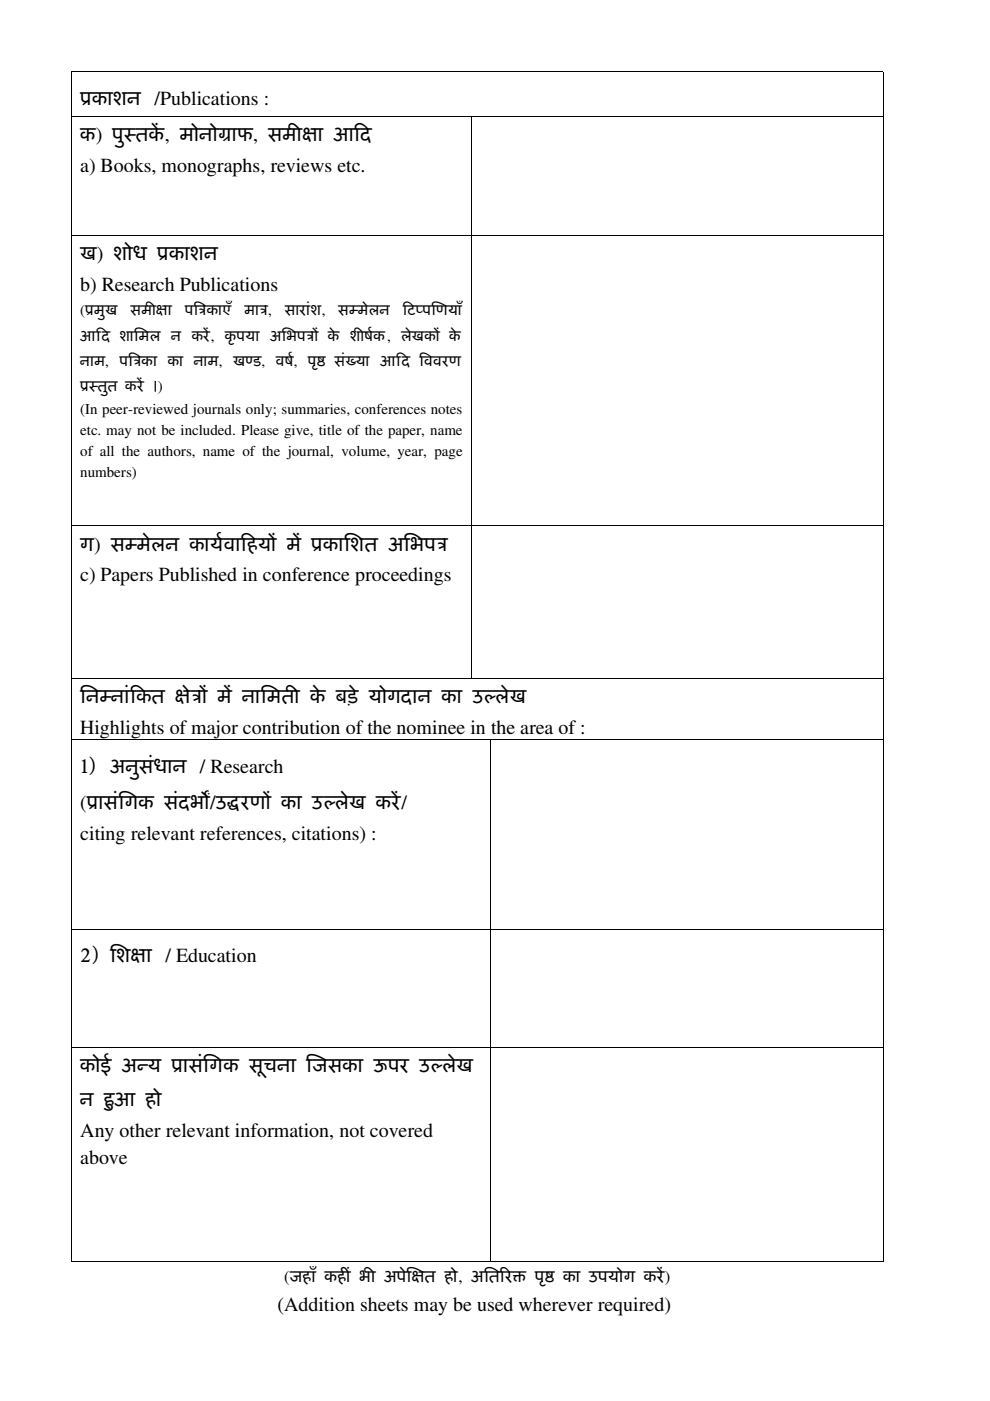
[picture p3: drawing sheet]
<svg xmlns="http://www.w3.org/2000/svg" width="210mm" height="297mm" viewBox="0 0 210 297" stroke-linecap="round" stroke-linejoin="round" font-family="sans-serif">
<defs><g id="words">
<g font-size="5.6">
<text x="17" y="163.9">1)</text>
<text x="17" y="204">2)</text>
</g>
<g font-size="4.2">
<text x="17" y="22.3">पकाशन /Publications :</text>
<text x="17" y="30">क) पु</text>
<text x="26.4" y="30">सतके, मोनोगाफ, समीका आिद</text>
<text x="17" y="36.5">a) Books, monographs, reviews etc.</text>
<text x="17" y="55.2">ख) शोध पकाशन</text>
<text x="17" y="61.7">b) Research Publications</text>
<text x="17" y="116.8">ग) सममेलन कायवािहयो मेपकाि</text>
<text x="47.5" y="116.8">र</text>
<text x="74.3" y="116.8">शत अि</text>
<text x="86.9" y="116.8">भपत</text>
<text x="17" y="123.3">c) Papers Published in conference proceedings</text>
<text x="17" y="149.1">ि</text>
<text x="18.3" y="149.1">नमनांिकत केतो मेनाि</text>
<text x="56.6" y="149.1">मतीके बडेयोगदान का उललेख</text>
<text x="17" y="155.6">Highlights of major contribution of the nominee in the area of :</text>
<text x="23.4" y="163.9">अनसंधान / Research</text>
<text x="29.5" y="163.9">ु</text>
<text x="17" y="171.6">(पासंि</text>
<text x="26.5" y="171.6">गक संदभो/उदरणो का उललेख करे/</text>
<text x="17" y="178.1">citing relevant references, citations) :</text>
<text x="23.4" y="204">ि</text>
<text x="24.7" y="204">शका / Education</text>
<text x="17" y="227.4">कोई अनय पासंि</text>
<text x="44.4" y="227.4">गक सचना ि</text>
<text x="55.9" y="227.4">ू</text>
<text x="66.3" y="227.4">जसका ऊपर उललेख</text>
<text x="17" y="234.5">न हुआ हो</text>
<text x="17" y="241">Any other relevant information, not covered</text>
<text x="17" y="246.9">above</text>
<text x="58.8" y="278">(Addition sheets may be used wherever required)</text>
</g>
<g font-size="3.5">
<text x="60.3" y="271.8">(जहाँकहीं भीअपि</text>
<text x="86.3" y="271.8">ेकत हो, अि</text>
<text x="103.7" y="271.8">तिरक पष का उपयोग करे)</text>
<text x="115.6" y="271.8">ृ</text>
</g>
<g font-size="3.2">
<text x="17" y="66.9">(पमु</text>
<text x="22.3" y="66.9">ख</text>
<text x="27.7" y="66.9">समीका</text>
<text x="39.2" y="66.9">पि</text>
<text x="42.1" y="66.9">तकाएँ मात,</text>
<text x="60.4" y="66.9">सारांश,</text>
<text x="71.7" y="66.9">सममेलन</text>
<text x="85.4" y="66.9">िटपपि</text>
<text x="92.5" y="66.9">णयाँ</text>
<text x="17" y="72.2">आिद शाि</text>
<text x="17" y="77.5">नाम, पि</text>
<text x="28.2" y="77.5">तका का नाम, खणड, वष,र पष संखया आिद ि</text>
<text x="29.5" y="72.2">मल न करे, कृपया अि</text>
<text x="60.7" y="72.2">भपतो के शीर</text>
<text x="67.3" y="77.5">ृ</text>
<text x="77.3" y="72.2">षक, लेखको के</text>
<text x="89.9" y="77.5">ववरण</text>
<text x="17" y="82.9">पसतु</text>
<text x="22.9" y="82.9">त करे।)</text>
<text x="17" y="87.8">(In peer­reviewed journals only; summaries, conferences notes</text>
<text x="17" y="92.2">etc. may not be included. Please give, title of the paper, name</text>
<text x="17" y="96.7">of all the authors, name of the journal, volume, year, page</text>
<text x="17" y="101.1">numbers)</text>
</g>
</g></defs>
<path d="M187.2 15.2v252.3M187.3 15.3l-172.2-.1v252.3h172.2M15.1 24.7h172.2M100 24.7v119.2M15.1 49.9h172.2M15.1 111.5h172.2M15.1 143.8h172.2M15.1 156.9h172.2M104 156.9v110.6M15.1 197h172.2M15.1 222.1h172.2" fill="none" stroke="#000" stroke-width=".21"/>
<use href="#words"/>
</svg>
